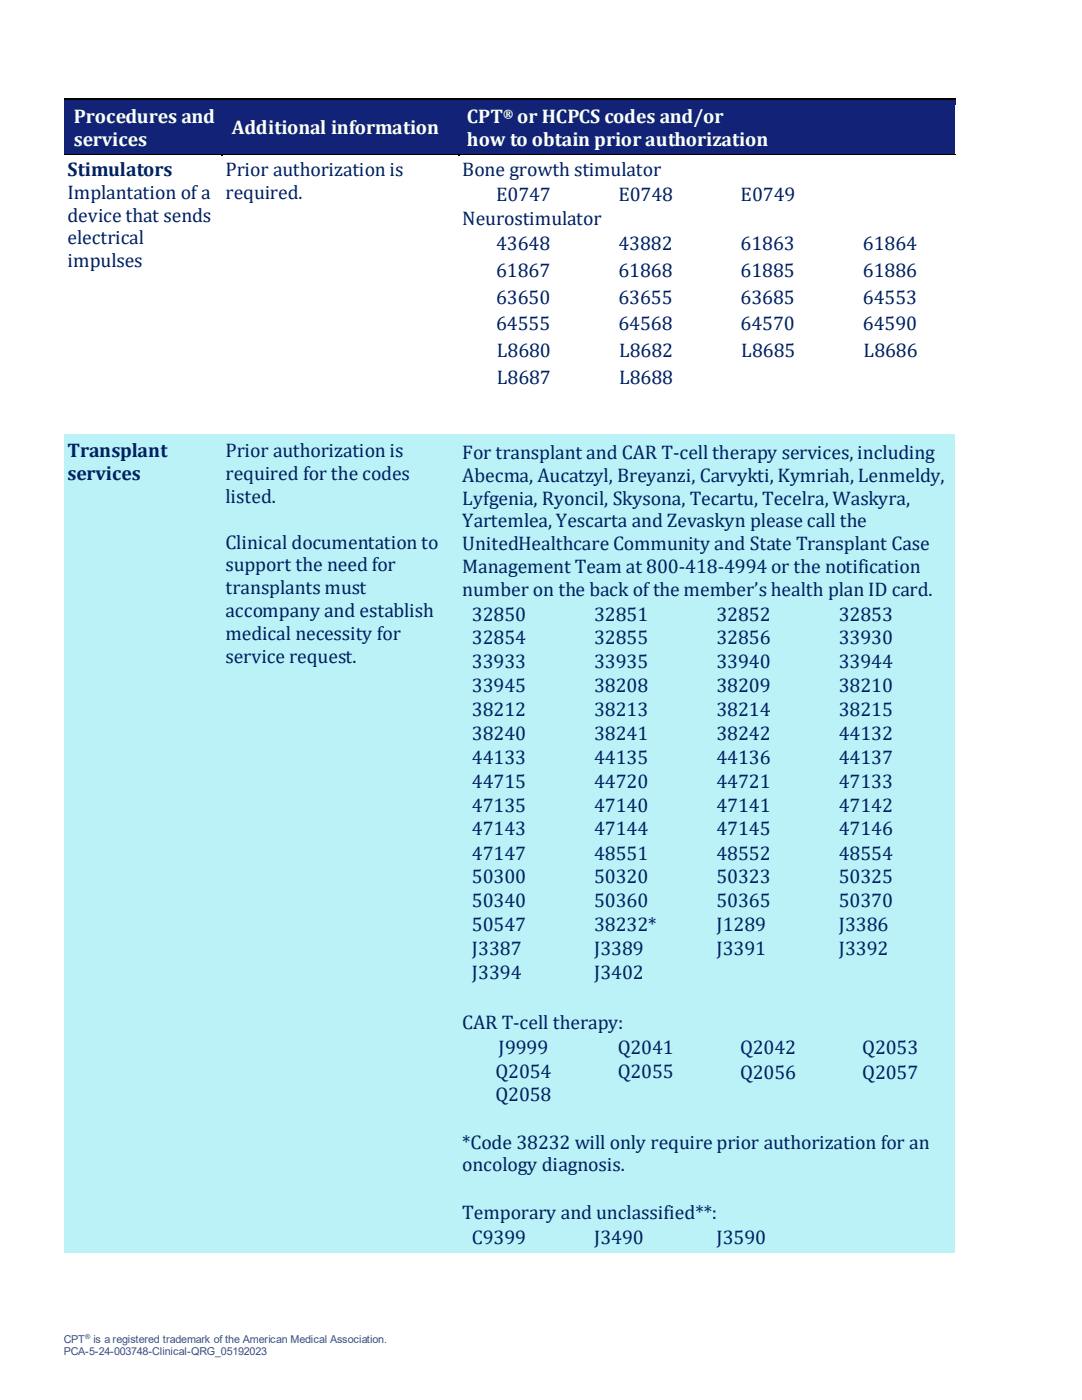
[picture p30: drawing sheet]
<svg xmlns="http://www.w3.org/2000/svg" width="216mm" height="279mm" viewBox="0 0 216 279" stroke-linecap="round" stroke-linejoin="round" font-family="sans-serif">
<defs><g id="words">
<g font-size="3.9" fill="#fff">
<text x="14.7" y="24.5">Procedures and</text>
<text x="14.7" y="29.1">services</text>
<text x="46.3" y="26.8">Additional information</text>
<text x="93.2" y="24.5">CPT</text>
<text x="93.2" y="29.1">how to obtain prior authorization</text>
<text x="103.2" y="24.5">or HCPCS codes and/or</text>
</g>
<g font-size="3.9" fill="#002060">
<text x="13.5" y="35.1">Stimulators</text>
<text x="45" y="35.1">Prior authorization is</text>
<text x="92.3" y="35.1">Bone growth stimulator</text>
<text x="13.5" y="39.6">Implantation of a</text>
<text x="45" y="39.6">required.</text>
<text x="99" y="40">E0747</text>
<text x="123.4" y="40">E0748</text>
<text x="147.8" y="40">E0749</text>
<text x="13.5" y="44.2">device that sends</text>
<text x="92.3" y="45">Neurostimulator</text>
<text x="13.5" y="48.8">electrical</text>
<text x="13.5" y="53.4">impulses</text>
<text x="99" y="49.9">43648</text>
<text x="123.4" y="49.9">43882</text>
<text x="147.8" y="49.9">61863</text>
<text x="172.2" y="49.9">61864</text>
<text x="99" y="55.3">61867</text>
<text x="123.4" y="55.3">61868</text>
<text x="147.8" y="55.3">61885</text>
<text x="172.2" y="55.3">61886</text>
<text x="99" y="60.6">63650</text>
<text x="99" y="65.9">64555</text>
<text x="123.4" y="60.6">63655</text>
<text x="123.4" y="65.9">64568</text>
<text x="147.8" y="60.6">63685</text>
<text x="147.8" y="65.9">64570</text>
<text x="172.2" y="60.6">64553</text>
<text x="172.2" y="65.9">64590</text>
<text x="99.1" y="71.3">L8680</text>
<text x="123.5" y="71.3">L8682</text>
<text x="147.9" y="71.3">L8685</text>
<text x="172.3" y="71.3">L8686</text>
<text x="99.1" y="76.6">L8687</text>
<text x="123.5" y="76.6">L8688</text>
<text x="13.5" y="91.2">Transplant</text>
<text x="13.5" y="95.8">services</text>
<text x="45" y="91.2">Prior authorization is</text>
<text x="45" y="95.8">required for the codes</text>
<text x="92.3" y="91.6">For transplant and CAR T-cell therapy services, including</text>
<text x="45" y="100.4">listed.</text>
<text x="92.3" y="96.2">Abecma, Aucatzyl, Breyanzi, Carvykti, Kymriah, Lenmeldy,</text>
<text x="92.3" y="100.8">Lyfgenia, Ryoncil, Skysona, Tecartu, Tecelra, Waskyra,</text>
<text x="92.3" y="105.2">Yartemlea, Yescarta and Zevaskyn please call the</text>
<text x="45" y="109.5">Clinical documentation to</text>
<text x="45" y="114">support the need for</text>
<text x="92.3" y="109.8">UnitedHealthcare Community and State Transplant Case</text>
<text x="45" y="118.6">transplants must</text>
<text x="92.3" y="114.3">Management Team at 800-418-4994 or the notification</text>
<text x="92.3" y="118.9">number on the back of the member’s health plan ID card.</text>
<text x="45" y="123.1">accompany and establish</text>
<text x="94.2" y="123.9">32850</text>
<text x="118.6" y="123.9">32851</text>
<text x="143" y="123.9">32852</text>
<text x="167.4" y="123.9">32853</text>
<text x="45" y="127.7">medical necessity for</text>
<text x="94.2" y="128.6">32854</text>
<text x="118.6" y="128.6">32855</text>
<text x="143" y="128.6">32856</text>
<text x="167.4" y="128.6">33930</text>
<text x="45" y="132.3">service request.</text>
<text x="94.2" y="133.4">33933</text>
<text x="118.6" y="133.4">33935</text>
<text x="143" y="133.4">33940</text>
<text x="167.4" y="133.4">33944</text>
<text x="94.2" y="138.1">33945</text>
<text x="94.2" y="142.9">38212</text>
<text x="118.6" y="138.1">38208</text>
<text x="118.6" y="142.9">38213</text>
<text x="143" y="138.1">38209</text>
<text x="143" y="142.9">38214</text>
<text x="167.4" y="138.1">38210</text>
<text x="167.4" y="142.9">38215</text>
<text x="94.2" y="147.6">38240</text>
<text x="118.6" y="147.6">38241</text>
<text x="143" y="147.6">38242</text>
<text x="167.4" y="147.6">44132</text>
<text x="94.2" y="152.5">44133</text>
<text x="118.6" y="152.5">44135</text>
<text x="143" y="152.5">44136</text>
<text x="167.4" y="152.5">44137</text>
<text x="94.2" y="157.2">44715</text>
<text x="118.6" y="157.2">44720</text>
<text x="143" y="157.2">44721</text>
<text x="167.4" y="157.2">47133</text>
<text x="94.2" y="162">47135</text>
<text x="94.2" y="166.7">47143</text>
<text x="118.6" y="162">47140</text>
<text x="118.6" y="166.7">47144</text>
<text x="143" y="162">47141</text>
<text x="143" y="166.7">47145</text>
<text x="167.4" y="162">47142</text>
<text x="167.4" y="166.7">47146</text>
<text x="94.2" y="171.5">47147</text>
<text x="118.6" y="171.5">48551</text>
<text x="143" y="171.5">48552</text>
<text x="167.4" y="171.5">48554</text>
<text x="94.2" y="176.2">50300</text>
<text x="118.6" y="176.2">50320</text>
<text x="143" y="176.2">50323</text>
<text x="167.4" y="176.2">50325</text>
<text x="94.2" y="181.1">50340</text>
<text x="94.2" y="185.8">50547</text>
<text x="118.6" y="181.1">50360</text>
<text x="118.6" y="185.8">38232*</text>
<text x="143" y="181.1">50365</text>
<text x="143" y="185.8">J1289</text>
<text x="167.4" y="181.1">50370</text>
<text x="167.4" y="185.8">J3386</text>
<text x="94.2" y="190.6">J3387</text>
<text x="118.6" y="190.6">J3389</text>
<text x="143" y="190.6">J3391</text>
<text x="167.4" y="190.6">J3392</text>
<text x="94.2" y="195.3">J3394</text>
<text x="118.6" y="195.3">J3402</text>
<text x="92.3" y="205.3">CAR T-cell therapy:</text>
<text x="98.9" y="215.1">Q2054</text>
<text x="99.5" y="210.3">J9999</text>
<text x="123.3" y="210.3">Q2041</text>
<text x="123.3" y="215.1">Q2055</text>
<text x="147.7" y="210.3">Q2042</text>
<text x="147.7" y="215.2">Q2056</text>
<text x="172.1" y="210.3">Q2053</text>
<text x="172.1" y="215.2">Q2057</text>
<text x="98.9" y="219.8">Q2058</text>
<text x="92.3" y="229.3">*Code 38232 will only require prior authorization for an</text>
<text x="92.3" y="233.8">oncology diagnosis.</text>
<text x="92.3" y="243.3">Temporary and unclassified**:</text>
<text x="94.2" y="248.3">C9399</text>
<text x="118.6" y="248.3">J3490</text>
<text x="143" y="248.3">J3590</text>
</g>
<text font-size="2.4" fill="#fff" x="100.4" y="23.6">®</text>
<g font-size="2.2" fill="#44546a">
<text x="12.7" y="268">CPT</text>
<text x="18.7" y="268">is a registered trademark of the American Medical Association.</text>
<text x="12.7" y="270.4">PCA-5-24-003748-Clinical-QRG_05192023</text>
</g>
<text font-size="1.4" fill="#44546a" x="17" y="267.2">®</text>
</g></defs>
<g fill="#122377">
<path d="M12.7 20.1h31.5v10.7h-31.5z" fill-rule="evenodd"/>
<path d="M13.5 20.8h30v4.6h-30z" fill-rule="evenodd"/>
<path d="M13.5 25.4h30v4.6h-30z" fill-rule="evenodd"/>
<path d="M44.2 20.1h47.3v10.7h-47.3z" fill-rule="evenodd"/>
<path d="M45 23.1h45.7v4.6h-45.7z" fill-rule="evenodd"/>
<path d="M91.5 20.1h99.1v10.7h-99.1z" fill-rule="evenodd"/>
<path d="M92.3 20.8h97.5v4.6h-97.5z" fill-rule="evenodd"/>
<path d="M92.3 25.4h97.5v4.6h-97.5z" fill-rule="evenodd"/>
</g>
<path d="M12.7 19.8h31.5" fill="none" stroke="#000" stroke-width=".25"/>
<g fill="#122377">
<path d="M12.7 19.9h31.5v.9h-31.5z" fill-rule="evenodd"/>
<path d="M44.2 19.9h.3v.9h-.3z" fill-rule="evenodd"/>
</g>
<path d="M44.2 19.7h.3v.2h-.3z" fill-rule="evenodd" fill="#000"/>
<path d="M44.5 19.8h47" fill="none" stroke="#000" stroke-width=".25"/>
<g fill="#122377">
<path d="M44.5 19.9h47v.9h-47z" fill-rule="evenodd"/>
<path d="M91.5 19.9h.2v.9h-.2z" fill-rule="evenodd"/>
</g>
<path d="M91.5 19.7h.2v.2h-.2z" fill-rule="evenodd" fill="#000"/>
<path d="M91.7 19.8h98.9" fill="none" stroke="#000" stroke-width=".25"/>
<g fill="#122377">
<path d="M91.7 19.9h98.9v.9h-98.9z" fill-rule="evenodd"/>
<path d="M12.7 29.9h31.5v.7h-31.5z" fill-rule="evenodd"/>
<path d="M44.2 29.9h47.3v.7h-47.3z" fill-rule="evenodd"/>
<path d="M91.5 29.9h99.1v.7h-99.1z" fill-rule="evenodd"/>
</g>
<g fill="#fff">
<path d="M12.7 30.8h31.5v56h-31.5z" fill-rule="evenodd"/>
<path d="M13.5 31.5h30v4.5h-30z" fill-rule="evenodd"/>
<path d="M13.5 36h30v4.5h-30z" fill-rule="evenodd"/>
<path d="M13.5 40.5h30v4.6h-30z" fill-rule="evenodd"/>
<path d="M13.5 45.1h30v4.6h-30z" fill-rule="evenodd"/>
<path d="M13.5 49.7h30v4.6h-30z" fill-rule="evenodd"/>
<path d="M13.5 54.3h30v4.5h-30z" fill-rule="evenodd"/>
<path d="M13.5 58.8h30v4.5h-30z" fill-rule="evenodd"/>
<path d="M13.5 63.3h30v4.6h-30z" fill-rule="evenodd"/>
<path d="M13.5 67.9h30v4.5h-30z" fill-rule="evenodd"/>
<path d="M13.5 72.4h30v4.6h-30z" fill-rule="evenodd"/>
<path d="M13.5 77h30v4.6h-30z" fill-rule="evenodd"/>
<path d="M13.5 81.6h30v4.4h-30z" fill-rule="evenodd"/>
<path d="M44.2 30.8h47.3v56h-47.3z" fill-rule="evenodd"/>
<path d="M45 31.5h45.7v4.5h-45.7z" fill-rule="evenodd"/>
<path d="M45 36h45.7v4.5h-45.7z" fill-rule="evenodd"/>
<path d="M91.5 30.8h99.1v56h-99.1z" fill-rule="evenodd"/>
<path d="M92.3 31.5h97.5v4.5h-97.5z" fill-rule="evenodd"/>
<path d="M92.3 36h24.4v5.3h-24.4z" fill-rule="evenodd"/>
<path d="M94.2 36.3h20.5v4.6h-20.5z" fill-rule="evenodd"/>
<path d="M116.7 36h24.4v5.3h-24.4z" fill-rule="evenodd"/>
<path d="M118.6 36.3h20.5v4.6h-20.5z" fill-rule="evenodd"/>
<path d="M141.1 36h24.4v5.3h-24.4z" fill-rule="evenodd"/>
<path d="M143 36.3h20.5v4.6h-20.5z" fill-rule="evenodd"/>
<path d="M165.5 36h24.3v5.3h-24.3z" fill-rule="evenodd"/>
<path d="M92.3 41.3h97.5v4.6h-97.5z" fill-rule="evenodd"/>
<path d="M92.3 45.9h24.4v5.3h-24.4z" fill-rule="evenodd"/>
<path d="M94.2 46.3h20.5v4.5h-20.5z" fill-rule="evenodd"/>
<path d="M116.7 45.9h24.4v5.3h-24.4z" fill-rule="evenodd"/>
<path d="M118.6 46.3h20.5v4.5h-20.5z" fill-rule="evenodd"/>
<path d="M141.1 45.9h24.4v5.3h-24.4z" fill-rule="evenodd"/>
<path d="M143 46.3h20.5v4.5h-20.5z" fill-rule="evenodd"/>
<path d="M165.5 45.9h24.3v5.3h-24.3z" fill-rule="evenodd"/>
<path d="M167.4 46.3h20.5v4.5h-20.5z" fill-rule="evenodd"/>
<path d="M92.3 51.2h24.4v5.3h-24.4z" fill-rule="evenodd"/>
<path d="M94.2 51.6h20.5v4.6h-20.5z" fill-rule="evenodd"/>
<path d="M116.7 51.2h24.4v5.3h-24.4z" fill-rule="evenodd"/>
<path d="M118.6 51.6h20.5v4.6h-20.5z" fill-rule="evenodd"/>
<path d="M141.1 51.2h24.4v5.3h-24.4z" fill-rule="evenodd"/>
<path d="M143 51.6h20.5v4.6h-20.5z" fill-rule="evenodd"/>
<path d="M165.5 51.2h24.3v5.3h-24.3z" fill-rule="evenodd"/>
<path d="M167.4 51.6h20.5v4.6h-20.5z" fill-rule="evenodd"/>
<path d="M92.3 56.5h24.4v5.4h-24.4z" fill-rule="evenodd"/>
<path d="M94.2 56.9h20.5v4.6h-20.5z" fill-rule="evenodd"/>
<path d="M116.7 56.5h24.4v5.4h-24.4z" fill-rule="evenodd"/>
<path d="M118.6 56.9h20.5v4.6h-20.5z" fill-rule="evenodd"/>
<path d="M141.1 56.5h24.4v5.4h-24.4z" fill-rule="evenodd"/>
<path d="M143 56.9h20.5v4.6h-20.5z" fill-rule="evenodd"/>
<path d="M165.5 56.5h24.3v5.4h-24.3z" fill-rule="evenodd"/>
<path d="M167.4 56.9h20.5v4.6h-20.5z" fill-rule="evenodd"/>
<path d="M92.3 61.9h24.4v5.3h-24.4z" fill-rule="evenodd"/>
<path d="M94.2 62.3h20.5v4.5h-20.5z" fill-rule="evenodd"/>
<path d="M116.7 61.9h24.4v5.3h-24.4z" fill-rule="evenodd"/>
<path d="M118.6 62.3h20.5v4.5h-20.5z" fill-rule="evenodd"/>
<path d="M141.1 61.9h24.4v5.3h-24.4z" fill-rule="evenodd"/>
<path d="M143 62.3h20.5v4.5h-20.5z" fill-rule="evenodd"/>
<path d="M165.5 61.9h24.3v5.3h-24.3z" fill-rule="evenodd"/>
<path d="M167.4 62.3h20.5v4.5h-20.5z" fill-rule="evenodd"/>
<path d="M92.3 67.2h24.4v5.4h-24.4z" fill-rule="evenodd"/>
<path d="M94.2 67.6h20.5v4.6h-20.5z" fill-rule="evenodd"/>
<path d="M116.7 67.2h24.4v5.4h-24.4z" fill-rule="evenodd"/>
<path d="M118.6 67.6h20.5v4.6h-20.5z" fill-rule="evenodd"/>
<path d="M141.1 67.2h24.4v5.4h-24.4z" fill-rule="evenodd"/>
<path d="M143 67.6h20.5v4.6h-20.5z" fill-rule="evenodd"/>
<path d="M165.5 67.2h24.3v5.4h-24.3z" fill-rule="evenodd"/>
<path d="M167.4 67.6h20.5v4.6h-20.5z" fill-rule="evenodd"/>
<path d="M92.3 72.6h24.4v5.3h-24.4z" fill-rule="evenodd"/>
<path d="M94.2 72.9h20.5v4.6h-20.5z" fill-rule="evenodd"/>
<path d="M116.7 72.6h24.4v5.3h-24.4z" fill-rule="evenodd"/>
<path d="M118.6 72.9h20.5v4.6h-20.5z" fill-rule="evenodd"/>
<path d="M141.1 72.6h24.4v5.3h-24.4z" fill-rule="evenodd"/>
<path d="M143 72.9h20.5v4.6h-20.5z" fill-rule="evenodd"/>
<path d="M165.5 72.6h24.3v5.3h-24.3z" fill-rule="evenodd"/>
<path d="M167.4 72.9h20.5v4.6h-20.5z" fill-rule="evenodd"/>
</g>
<path d="M12.7 30.9h31.5" fill="none" stroke="#000" stroke-width=".25"/>
<g fill="#fff">
<path d="M12.7 31h31.5v.5h-31.5z" fill-rule="evenodd"/>
<path d="M44.2 31h.3v.5h-.3z" fill-rule="evenodd"/>
</g>
<path d="M44.2 30.8h.3v.2h-.3z" fill-rule="evenodd" fill="#000"/>
<path d="M44.5 30.9h47" fill="none" stroke="#000" stroke-width=".25"/>
<g fill="#fff">
<path d="M44.5 31h47v.5h-47z" fill-rule="evenodd"/>
<path d="M91.5 31h.2v.5h-.2z" fill-rule="evenodd"/>
</g>
<path d="M91.5 30.8h.2v.2h-.2z" fill-rule="evenodd" fill="#000"/>
<path d="M91.7 30.9h98.9" fill="none" stroke="#000" stroke-width=".25"/>
<g fill="#fff">
<path d="M91.7 31h98.9v.5h-98.9z" fill-rule="evenodd"/>
<path d="M12.7 86h31.5v.8h-31.5z" fill-rule="evenodd"/>
<path d="M44.2 86h47.3v.8h-47.3z" fill-rule="evenodd"/>
<path d="M91.5 86h99.1v.8h-99.1z" fill-rule="evenodd"/>
</g>
<g fill="#baf2f8">
<path d="M12.7 86.8h31.5v163.3h-31.5z" fill-rule="evenodd"/>
<path d="M13.5 87.5h30v4.6h-30z" fill-rule="evenodd"/>
<path d="M13.5 92.1h30v4.6h-30z" fill-rule="evenodd"/>
<path d="M13.5 96.7h30v4.6h-30z" fill-rule="evenodd"/>
<path d="M13.5 101.3h30v4.5h-30z" fill-rule="evenodd"/>
<path d="M13.5 105.8h30v4.6h-30z" fill-rule="evenodd"/>
<path d="M13.5 110.4h30v4.5h-30z" fill-rule="evenodd"/>
<path d="M13.5 114.9h30v4.5h-30z" fill-rule="evenodd"/>
<path d="M13.5 119.4h30v4.6h-30z" fill-rule="evenodd"/>
<path d="M13.5 124h30v4.6h-30z" fill-rule="evenodd"/>
<path d="M44.2 86.8h47.3v163.3h-47.3z" fill-rule="evenodd"/>
<path d="M45 87.5h45.7v4.6h-45.7z" fill-rule="evenodd"/>
<path d="M45 92.1h45.7v4.6h-45.7z" fill-rule="evenodd"/>
<path d="M45 96.7h45.7v4.6h-45.7z" fill-rule="evenodd"/>
<path d="M45 101.3h45.7v4.5h-45.7z" fill-rule="evenodd"/>
<path d="M45 105.8h45.7v4.6h-45.7z" fill-rule="evenodd"/>
<path d="M45 110.4h45.7v4.5h-45.7z" fill-rule="evenodd"/>
<path d="M45 114.9h45.7v4.5h-45.7z" fill-rule="evenodd"/>
<path d="M45 119.4h45.7v4.6h-45.7z" fill-rule="evenodd"/>
<path d="M45 124h45.7v4.6h-45.7z" fill-rule="evenodd"/>
<path d="M45 128.6h45.7v4.6h-45.7z" fill-rule="evenodd"/>
<path d="M91.5 86.8h99.1v163.3h-99.1z" fill-rule="evenodd"/>
<path d="M92.3 87.5h97.5v5h-97.5z" fill-rule="evenodd"/>
<path d="M92.3 92.5h97.5v4.6h-97.5z" fill-rule="evenodd"/>
<path d="M92.3 97.1h97.5v4.5h-97.5z" fill-rule="evenodd"/>
<path d="M92.3 101.6h97.5v4.5h-97.5z" fill-rule="evenodd"/>
<path d="M92.3 106.1h97.5v4.6h-97.5z" fill-rule="evenodd"/>
<path d="M92.3 110.7h97.5v4.5h-97.5z" fill-rule="evenodd"/>
<path d="M92.3 115.2h97.5v5h-97.5z" fill-rule="evenodd"/>
<path d="M92.3 120.2h24.4v4.7h-24.4z" fill-rule="evenodd"/>
<path d="M94.2 120.2h20.5v4.6h-20.5z" fill-rule="evenodd"/>
<path d="M116.7 120.2h24.4v4.7h-24.4z" fill-rule="evenodd"/>
<path d="M118.6 120.2h20.5v4.6h-20.5z" fill-rule="evenodd"/>
<path d="M141.1 120.2h24.4v4.7h-24.4z" fill-rule="evenodd"/>
<path d="M143 120.2h20.5v4.6h-20.5z" fill-rule="evenodd"/>
<path d="M165.5 120.2h24.3v4.7h-24.3z" fill-rule="evenodd"/>
<path d="M167.4 120.2h20.5v4.6h-20.5z" fill-rule="evenodd"/>
<path d="M92.3 124.9h24.4v4.8h-24.4z" fill-rule="evenodd"/>
<path d="M94.2 124.9h20.5v4.6h-20.5z" fill-rule="evenodd"/>
<path d="M116.7 124.9h24.4v4.8h-24.4z" fill-rule="evenodd"/>
<path d="M118.6 124.9h20.5v4.6h-20.5z" fill-rule="evenodd"/>
<path d="M141.1 124.9h24.4v4.8h-24.4z" fill-rule="evenodd"/>
<path d="M143 124.9h20.5v4.6h-20.5z" fill-rule="evenodd"/>
<path d="M165.5 124.9h24.3v4.8h-24.3z" fill-rule="evenodd"/>
<path d="M167.4 124.9h20.5v4.6h-20.5z" fill-rule="evenodd"/>
<path d="M92.3 129.7h24.4v4.7h-24.4z" fill-rule="evenodd"/>
<path d="M94.2 129.7h20.5v4.6h-20.5z" fill-rule="evenodd"/>
<path d="M116.7 129.7h24.4v4.7h-24.4z" fill-rule="evenodd"/>
<path d="M118.6 129.7h20.5v4.6h-20.5z" fill-rule="evenodd"/>
<path d="M141.1 129.7h24.4v4.7h-24.4z" fill-rule="evenodd"/>
<path d="M143 129.7h20.5v4.6h-20.5z" fill-rule="evenodd"/>
<path d="M165.5 129.7h24.3v4.7h-24.3z" fill-rule="evenodd"/>
<path d="M167.4 129.7h20.5v4.6h-20.5z" fill-rule="evenodd"/>
<path d="M92.3 134.4h24.4v4.9h-24.4z" fill-rule="evenodd"/>
<path d="M94.2 134.4h20.5v4.6h-20.5z" fill-rule="evenodd"/>
<path d="M116.7 134.4h24.4v4.9h-24.4z" fill-rule="evenodd"/>
<path d="M118.6 134.4h20.5v4.6h-20.5z" fill-rule="evenodd"/>
<path d="M141.1 134.4h24.4v4.9h-24.4z" fill-rule="evenodd"/>
<path d="M143 134.4h20.5v4.6h-20.5z" fill-rule="evenodd"/>
<path d="M165.5 134.4h24.3v4.9h-24.3z" fill-rule="evenodd"/>
<path d="M167.4 134.4h20.5v4.6h-20.5z" fill-rule="evenodd"/>
<path d="M92.3 139.3h24.4v4.7h-24.4z" fill-rule="evenodd"/>
<path d="M94.2 139.3h20.5v4.5h-20.5z" fill-rule="evenodd"/>
<path d="M116.7 139.3h24.4v4.7h-24.4z" fill-rule="evenodd"/>
<path d="M118.6 139.3h20.5v4.5h-20.5z" fill-rule="evenodd"/>
<path d="M141.1 139.3h24.4v4.7h-24.4z" fill-rule="evenodd"/>
<path d="M143 139.3h20.5v4.5h-20.5z" fill-rule="evenodd"/>
<path d="M165.5 139.3h24.3v4.7h-24.3z" fill-rule="evenodd"/>
<path d="M167.4 139.3h20.5v4.5h-20.5z" fill-rule="evenodd"/>
<path d="M92.3 144h24.4v4.8h-24.4z" fill-rule="evenodd"/>
<path d="M94.2 144h20.5v4.5h-20.5z" fill-rule="evenodd"/>
<path d="M116.7 144h24.4v4.8h-24.4z" fill-rule="evenodd"/>
<path d="M118.6 144h20.5v4.5h-20.5z" fill-rule="evenodd"/>
<path d="M141.1 144h24.4v4.8h-24.4z" fill-rule="evenodd"/>
<path d="M143 144h20.5v4.5h-20.5z" fill-rule="evenodd"/>
<path d="M165.5 144h24.3v4.8h-24.3z" fill-rule="evenodd"/>
<path d="M167.4 144h20.5v4.5h-20.5z" fill-rule="evenodd"/>
<path d="M92.3 148.8h24.4v4.7h-24.4z" fill-rule="evenodd"/>
<path d="M94.2 148.8h20.5v4.6h-20.5z" fill-rule="evenodd"/>
<path d="M116.7 148.8h24.4v4.7h-24.4z" fill-rule="evenodd"/>
<path d="M118.6 148.8h20.5v4.6h-20.5z" fill-rule="evenodd"/>
<path d="M141.1 148.8h24.4v4.7h-24.4z" fill-rule="evenodd"/>
<path d="M143 148.8h20.5v4.6h-20.5z" fill-rule="evenodd"/>
<path d="M165.5 148.8h24.3v4.7h-24.3z" fill-rule="evenodd"/>
<path d="M167.4 148.8h20.5v4.6h-20.5z" fill-rule="evenodd"/>
<path d="M92.3 153.5h24.4v4.8h-24.4z" fill-rule="evenodd"/>
<path d="M94.2 153.5h20.5v4.6h-20.5z" fill-rule="evenodd"/>
<path d="M116.7 153.5h24.4v4.8h-24.4z" fill-rule="evenodd"/>
<path d="M118.6 153.5h20.5v4.6h-20.5z" fill-rule="evenodd"/>
<path d="M141.1 153.5h24.4v4.8h-24.4z" fill-rule="evenodd"/>
<path d="M143 153.5h20.5v4.6h-20.5z" fill-rule="evenodd"/>
<path d="M165.5 153.5h24.3v4.8h-24.3z" fill-rule="evenodd"/>
<path d="M167.4 153.5h20.5v4.6h-20.5z" fill-rule="evenodd"/>
<path d="M92.3 158.3h24.4v4.7h-24.4z" fill-rule="evenodd"/>
<path d="M94.2 158.3h20.5v4.6h-20.5z" fill-rule="evenodd"/>
<path d="M116.7 158.3h24.4v4.7h-24.4z" fill-rule="evenodd"/>
<path d="M118.6 158.3h20.5v4.6h-20.5z" fill-rule="evenodd"/>
<path d="M141.1 158.3h24.4v4.7h-24.4z" fill-rule="evenodd"/>
<path d="M143 158.3h20.5v4.6h-20.5z" fill-rule="evenodd"/>
<path d="M165.5 158.3h24.3v4.7h-24.3z" fill-rule="evenodd"/>
<path d="M167.4 158.3h20.5v4.6h-20.5z" fill-rule="evenodd"/>
<path d="M92.3 163h24.4v4.8h-24.4z" fill-rule="evenodd"/>
<path d="M94.2 163h20.5v4.6h-20.5z" fill-rule="evenodd"/>
<path d="M116.7 163h24.4v4.8h-24.4z" fill-rule="evenodd"/>
<path d="M118.6 163h20.5v4.6h-20.5z" fill-rule="evenodd"/>
<path d="M141.1 163h24.4v4.8h-24.4z" fill-rule="evenodd"/>
<path d="M143 163h20.5v4.6h-20.5z" fill-rule="evenodd"/>
<path d="M165.5 163h24.3v4.8h-24.3z" fill-rule="evenodd"/>
<path d="M167.4 163h20.5v4.6h-20.5z" fill-rule="evenodd"/>
<path d="M92.3 167.8h24.4v4.8h-24.4z" fill-rule="evenodd"/>
<path d="M94.2 167.8h20.5v4.6h-20.5z" fill-rule="evenodd"/>
<path d="M116.7 167.8h24.4v4.8h-24.4z" fill-rule="evenodd"/>
<path d="M118.6 167.8h20.5v4.6h-20.5z" fill-rule="evenodd"/>
<path d="M141.1 167.8h24.4v4.8h-24.4z" fill-rule="evenodd"/>
<path d="M143 167.8h20.5v4.6h-20.5z" fill-rule="evenodd"/>
<path d="M165.5 167.8h24.3v4.8h-24.3z" fill-rule="evenodd"/>
<path d="M167.4 167.8h20.5v4.6h-20.5z" fill-rule="evenodd"/>
<path d="M92.3 172.6h24.4v4.8h-24.4z" fill-rule="evenodd"/>
<path d="M94.2 172.6h20.5v4.5h-20.5z" fill-rule="evenodd"/>
<path d="M116.7 172.6h24.4v4.8h-24.4z" fill-rule="evenodd"/>
<path d="M118.6 172.6h20.5v4.5h-20.5z" fill-rule="evenodd"/>
<path d="M141.1 172.6h24.4v4.8h-24.4z" fill-rule="evenodd"/>
<path d="M143 172.6h20.5v4.5h-20.5z" fill-rule="evenodd"/>
<path d="M165.5 172.6h24.3v4.8h-24.3z" fill-rule="evenodd"/>
<path d="M167.4 172.6h20.5v4.5h-20.5z" fill-rule="evenodd"/>
<path d="M92.3 177.4h24.4v4.7h-24.4z" fill-rule="evenodd"/>
<path d="M94.2 177.4h20.5v4.5h-20.5z" fill-rule="evenodd"/>
<path d="M116.7 177.4h24.4v4.7h-24.4z" fill-rule="evenodd"/>
<path d="M118.6 177.4h20.5v4.5h-20.5z" fill-rule="evenodd"/>
<path d="M141.1 177.4h24.4v4.7h-24.4z" fill-rule="evenodd"/>
<path d="M143 177.4h20.5v4.5h-20.5z" fill-rule="evenodd"/>
<path d="M165.5 177.4h24.3v4.7h-24.3z" fill-rule="evenodd"/>
<path d="M167.4 177.4h20.5v4.5h-20.5z" fill-rule="evenodd"/>
<path d="M92.3 182.1h24.4v4.8h-24.4z" fill-rule="evenodd"/>
<path d="M94.2 182.1h20.5v4.5h-20.5z" fill-rule="evenodd"/>
<path d="M116.7 182.1h24.4v4.8h-24.4z" fill-rule="evenodd"/>
<path d="M118.6 182.1h20.5v4.5h-20.5z" fill-rule="evenodd"/>
<path d="M141.1 182.1h24.4v4.8h-24.4z" fill-rule="evenodd"/>
<path d="M143 182.1h20.5v4.5h-20.5z" fill-rule="evenodd"/>
<path d="M165.5 182.1h24.3v4.8h-24.3z" fill-rule="evenodd"/>
<path d="M167.4 182.1h20.5v4.5h-20.5z" fill-rule="evenodd"/>
<path d="M92.3 186.9h24.4v4.7h-24.4z" fill-rule="evenodd"/>
<path d="M94.2 186.9h20.5v4.6h-20.5z" fill-rule="evenodd"/>
<path d="M116.7 186.9h24.4v4.7h-24.4z" fill-rule="evenodd"/>
<path d="M118.6 186.9h20.5v4.6h-20.5z" fill-rule="evenodd"/>
<path d="M141.1 186.9h24.4v4.7h-24.4z" fill-rule="evenodd"/>
<path d="M143 186.9h20.5v4.6h-20.5z" fill-rule="evenodd"/>
<path d="M165.5 186.9h24.3v4.7h-24.3z" fill-rule="evenodd"/>
<path d="M167.4 186.9h20.5v4.6h-20.5z" fill-rule="evenodd"/>
<path d="M92.3 191.6h24.4v4.8h-24.4z" fill-rule="evenodd"/>
<path d="M94.2 191.6h20.5v4.6h-20.5z" fill-rule="evenodd"/>
<path d="M116.7 191.6h24.4v4.8h-24.4z" fill-rule="evenodd"/>
<path d="M118.6 191.6h20.5v4.6h-20.5z" fill-rule="evenodd"/>
<path d="M141.1 191.6h24.4v4.8h-24.4z" fill-rule="evenodd"/>
<path d="M165.5 191.6h24.3v4.8h-24.3z" fill-rule="evenodd"/>
<path d="M92.3 196.4h97.5v5.2h-97.5z" fill-rule="evenodd"/>
<path d="M92.3 201.6h97.5v5h-97.5z" fill-rule="evenodd"/>
<path d="M92.3 206.6h24.4v4.7h-24.4z" fill-rule="evenodd"/>
<path d="M94.2 206.7h20.5v4.5h-20.5z" fill-rule="evenodd"/>
<path d="M116.7 206.6h24.4v4.7h-24.4z" fill-rule="evenodd"/>
<path d="M118.6 206.7h20.5v4.5h-20.5z" fill-rule="evenodd"/>
<path d="M141.1 206.6h24.4v4.7h-24.4z" fill-rule="evenodd"/>
<path d="M143 206.7h20.5v4.5h-20.5z" fill-rule="evenodd"/>
<path d="M165.5 206.6h24.3v4.7h-24.3z" fill-rule="evenodd"/>
<path d="M167.4 206.7h20.5v4.5h-20.5z" fill-rule="evenodd"/>
<path d="M92.3 211.3h24.4v4.8h-24.4z" fill-rule="evenodd"/>
<path d="M94.2 211.4h20.5v4.6h-20.5z" fill-rule="evenodd"/>
<path d="M116.7 211.3h24.4v4.8h-24.4z" fill-rule="evenodd"/>
<path d="M118.6 211.4h20.5v4.6h-20.5z" fill-rule="evenodd"/>
<path d="M141.1 211.3h24.4v4.8h-24.4z" fill-rule="evenodd"/>
<path d="M143 211.6h20.5v4.5h-20.5z" fill-rule="evenodd"/>
<path d="M165.5 211.3h24.3v4.8h-24.3z" fill-rule="evenodd"/>
<path d="M167.4 211.6h20.5v4.5h-20.5z" fill-rule="evenodd"/>
<path d="M92.3 216.1h24.4v4.7h-24.4z" fill-rule="evenodd"/>
<path d="M94.2 216.3h20.5v4.4h-20.5z" fill-rule="evenodd"/>
<path d="M116.7 216.1h24.4v4.7h-24.4z" fill-rule="evenodd"/>
<path d="M118.6 216.3h20.5v4.4h-20.5z" fill-rule="evenodd"/>
<path d="M141.1 216.1h24.4v4.7h-24.4z" fill-rule="evenodd"/>
<path d="M143 216.3h20.5v4.5h-20.5z" fill-rule="evenodd"/>
<path d="M165.5 216.1h24.3v4.7h-24.3z" fill-rule="evenodd"/>
<path d="M167.4 216.3h20.5v4.5h-20.5z" fill-rule="evenodd"/>
<path d="M92.3 220.8h24.4v4.9h-24.4z" fill-rule="evenodd"/>
<path d="M94.2 221h20.5v4.5h-20.5z" fill-rule="evenodd"/>
<path d="M116.7 220.8h24.4v4.9h-24.4z" fill-rule="evenodd"/>
<path d="M118.6 221h20.5v4.5h-20.5z" fill-rule="evenodd"/>
<path d="M141.1 220.8h24.4v4.9h-24.4z" fill-rule="evenodd"/>
<path d="M143 221.1h20.5v4.6h-20.5z" fill-rule="evenodd"/>
<path d="M165.5 220.8h24.3v4.9h-24.3z" fill-rule="evenodd"/>
<path d="M167.4 221.1h20.5v4.6h-20.5z" fill-rule="evenodd"/>
<path d="M92.3 225.7h97.5v4.5h-97.5z" fill-rule="evenodd"/>
<path d="M92.3 230.2h97.5v4.5h-97.5z" fill-rule="evenodd"/>
<path d="M92.3 234.7h97.5v4.6h-97.5z" fill-rule="evenodd"/>
<path d="M92.3 239.3h97.5v5.3h-97.5z" fill-rule="evenodd"/>
<path d="M92.3 244.6h24.4v4.7h-24.4z" fill-rule="evenodd"/>
<path d="M94.2 244.6h20.5v4.6h-20.5z" fill-rule="evenodd"/>
<path d="M116.7 244.6h24.4v4.7h-24.4z" fill-rule="evenodd"/>
<path d="M118.6 244.6h20.5v4.6h-20.5z" fill-rule="evenodd"/>
<path d="M141.1 244.6h24.4v4.7h-24.4z" fill-rule="evenodd"/>
<path d="M143 244.6h20.5v4.6h-20.5z" fill-rule="evenodd"/>
<path d="M165.5 244.6h24.3v4.7h-24.3z" fill-rule="evenodd"/>
<path d="M12.7 86.8h31.5v.7h-31.5z" fill-rule="evenodd"/>
<path d="M44.2 86.8h47.3v.7h-47.3z" fill-rule="evenodd"/>
<path d="M91.5 86.8h99.1v.7h-99.1z" fill-rule="evenodd"/>
<path d="M12.7 249.3h31.5v.8h-31.5z" fill-rule="evenodd"/>
<path d="M44.2 249.3h47.3v.8h-47.3z" fill-rule="evenodd"/>
<path d="M91.5 249.3h99.1v.8h-99.1z" fill-rule="evenodd"/>
</g>
<use href="#words"/>
</svg>
